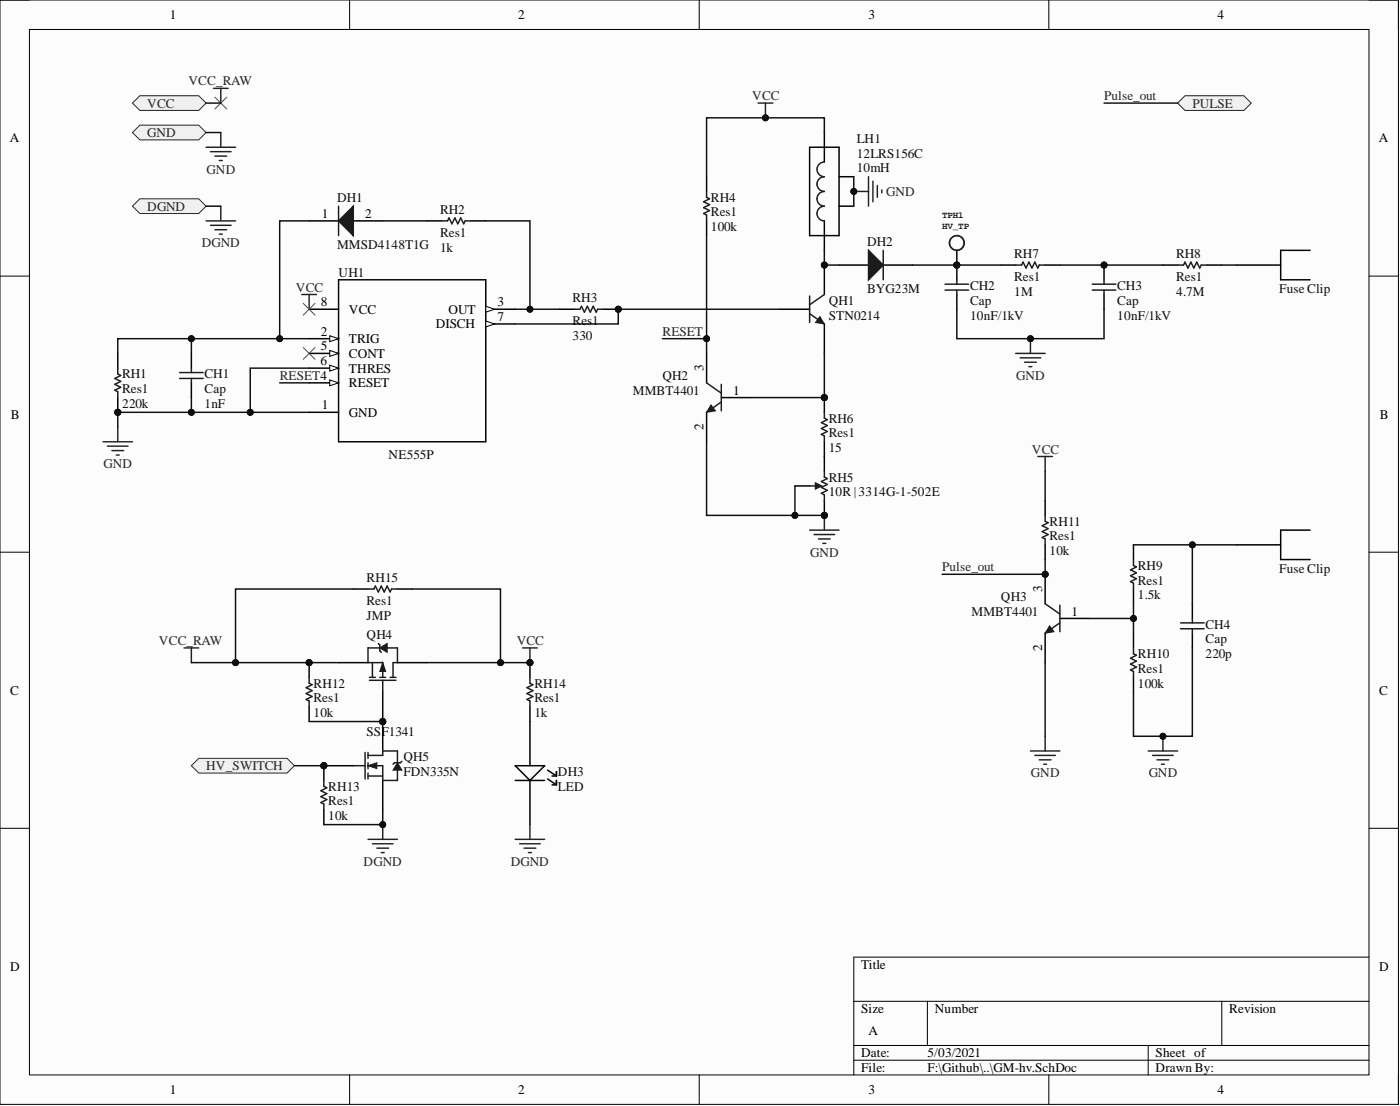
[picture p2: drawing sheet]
<svg xmlns="http://www.w3.org/2000/svg" width="241mm" height="190mm" viewBox="0 0 241 190" stroke-linecap="round" stroke-linejoin="round" font-family="sans-serif">
<defs><g id="words">
<g font-size="2.3">
<text x="29.3" y="3.3">1</text>
<text x="89.3" y="3.3">2</text>
<text x="149.7" y="3.3">3</text>
<text x="209.8" y="3.3">4</text>
<text x="1.7" y="24.5">A</text>
<text x="237.6" y="24.5">A</text>
<text x="55.5" y="37.5">1</text>
<text x="62.9" y="37.5">2</text>
<text x="55.3" y="52.8">8</text>
<text x="85.8" y="52.8">3</text>
<text x="55.3" y="57.8">2</text>
<text x="60.1" y="59.1">TRIG</text>
<text x="60.1" y="54">VCC</text>
<text x="75.1" y="56.6">DISCH</text>
<text x="77.3" y="54">OUT</text>
<text x="85.8" y="55.3">7</text>
<text x="55.2" y="62.9">6</text>
<text x="55.3" y="60.4">5</text>
<text x="60.1" y="64.2">THRES</text>
<text x="60.1" y="61.6">CONT</text>
<text x="121.3" y="63.9" transform="rotate(-90 121.3 63.9)">3</text>
<text x="55.5" y="70.5">1</text>
<text x="60.1" y="71.8">GND</text>
<text x="60.1" y="66.7">RESET</text>
<text x="126.4" y="68">1</text>
<text x="1.9" y="72.1">B</text>
<text x="121.3" y="74.1" transform="rotate(-90 121.3 74.1)">2</text>
<text x="237.8" y="72.1">B</text>
<text x="179.6" y="102" transform="rotate(-90 179.6 102)">3</text>
<text x="184.7" y="106">1</text>
<text x="179.6" y="112.1" transform="rotate(-90 179.6 112.1)">2</text>
<text x="1.8" y="119.6">C</text>
<text x="237.7" y="119.6">C</text>
<text x="1.8" y="167.2">D</text>
<text x="148.4" y="166.9">Title</text>
<text x="237.7" y="167.2">D</text>
<text x="148.4" y="174.5">Size</text>
<text x="149.7" y="178.3">A</text>
<text x="161.1" y="174.5">Number</text>
<text x="211.9" y="174.5">Revision</text>
<text x="148.4" y="182.1">Date:</text>
<text x="148.4" y="184.6">File:</text>
<text x="159.8" y="182.1">5/03/2021</text>
<text x="159.8" y="184.6">F:\Github\..\GM-hv.SchDoc</text>
<text x="199.2" y="182.1">Sheet of</text>
<text x="199.2" y="184.6">Drawn By:</text>
<text x="29.3" y="188.4">1</text>
<text x="89.3" y="188.4">2</text>
<text x="149.7" y="188.4">3</text>
<text x="209.8" y="188.4">4</text>
</g>
<g font-size="2.3" fill="#262626">
<text x="32.5" y="14.7">VCC_RAW</text>
<text x="129.6" y="17.2">VCC</text>
<text x="190.3" y="17.2">Pulse_out</text>
<text x="25.4" y="18.5">VCC</text>
<text x="25.4" y="23.6">GND</text>
<text x="205.5" y="18.5">PULSE</text>
<text x="35.6" y="29.9">GND</text>
<text x="152.7" y="33.7">GND</text>
<text x="25.4" y="36.3">DGND</text>
<text x="34.8" y="42.6">DGND</text>
<text x="51" y="50.2">VCC</text>
<text x="114.2" y="57.8">RESET</text>
<text x="48.2" y="65.4">RESET4</text>
<text x="175.1" y="65.4">GND</text>
<text x="17.8" y="80.7">GND</text>
<text x="177.9" y="78.1">VCC</text>
<text x="139.6" y="95.9">GND</text>
<text x="162.4" y="98.4">Pulse_out</text>
<text x="27.4" y="111.1">VCC_RAW</text>
<text x="89.1" y="111.1">VCC</text>
<text x="35.5" y="132.6">HV_SWITCH</text>
<text x="177.7" y="133.9">GND</text>
<text x="198" y="133.9">GND</text>
<text x="62.7" y="149.1">DGND</text>
<text x="88" y="149.1">DGND</text>
</g>
<g font-size="2.3" fill="#0e0e0e">
<text x="147.7" y="29.7">10mH</text>
<text x="147.7" y="24.6">LH1</text>
<text x="147.7" y="27.1">12LRS156C</text>
<text x="58.1" y="34.7">DH1</text>
<text x="122.5" y="34.7">RH4</text>
<text x="75.9" y="36.8">RH2</text>
<text x="75.9" y="40.8">Res1</text>
<text x="122.5" y="39.8">100k</text>
<text x="122.5" y="37.3">Res1</text>
<text x="58.1" y="42.9">MMSD4148T1G</text>
<text x="58.4" y="47.7">UH1</text>
<text x="75.9" y="43.4">1k</text>
<text x="149.4" y="42.4">DH2</text>
<text x="174.8" y="44.4">RH7</text>
<text x="202.7" y="44.4">RH8</text>
<text x="98.7" y="52">RH3</text>
<text x="142.8" y="52.5">QH1</text>
<text x="149.4" y="50.5">BYG23M</text>
<text x="167.2" y="50">CH2</text>
<text x="167.2" y="52.5">Cap</text>
<text x="174.8" y="51">1M</text>
<text x="174.8" y="48.4">Res1</text>
<text x="192.6" y="50">CH3</text>
<text x="192.6" y="52.5">Cap</text>
<text x="202.7" y="51">4.7M</text>
<text x="202.7" y="48.4">Res1</text>
<text x="220.5" y="50.5">Fuse Clip</text>
<text x="98.7" y="58.6">330</text>
<text x="98.7" y="56.1">Res1</text>
<text x="142.8" y="55">STN0214</text>
<text x="167.2" y="55">10nF/1kV</text>
<text x="192.6" y="55">10nF/1kV</text>
<text x="21.1" y="65.2">RH1</text>
<text x="35.3" y="65.2">CH1</text>
<text x="114.2" y="65.4">QH2</text>
<text x="21.1" y="70.3">220k</text>
<text x="21.1" y="67.7">Res1</text>
<text x="35.3" y="70.3">1nF</text>
<text x="35.3" y="67.7">Cap</text>
<text x="109.1" y="68">MMBT4401</text>
<text x="142.8" y="77.9">15</text>
<text x="142.8" y="72.8">RH6</text>
<text x="142.8" y="75.3">Res1</text>
<text x="67" y="79.1">NE555P</text>
<text x="142.8" y="82.9">RH5</text>
<text x="142.8" y="85.5">10R | 3314G-1-502E</text>
<text x="180.9" y="95.6">10k</text>
<text x="180.9" y="90.5">RH11</text>
<text x="180.9" y="93.1">Res1</text>
<text x="63.2" y="100.2">RH15</text>
<text x="196.1" y="98.2">RH9</text>
<text x="196.1" y="100.7">Res1</text>
<text x="220.5" y="98.7">Fuse Clip</text>
<text x="63.2" y="106.8">JMP</text>
<text x="63.2" y="104.2">Res1</text>
<text x="167.5" y="106">MMBT4401</text>
<text x="172.5" y="103.5">QH3</text>
<text x="196.1" y="103.2">1.5k</text>
<text x="63.2" y="110.1">QH4</text>
<text x="196.1" y="113.4">RH10</text>
<text x="207.8" y="113.4">220p</text>
<text x="207.8" y="108.3">CH4</text>
<text x="207.8" y="110.8">Cap</text>
<text x="54" y="118.4">RH12</text>
<text x="92.1" y="118.4">RH14</text>
<text x="196.1" y="118.4">100k</text>
<text x="196.1" y="115.9">Res1</text>
<text x="54" y="123.5">10k</text>
<text x="54" y="121">Res1</text>
<text x="92.1" y="123.5">1k</text>
<text x="92.1" y="121">Res1</text>
<text x="63.2" y="126.8">SSF1341</text>
<text x="69.5" y="131.1">QH5</text>
<text x="56.6" y="136.2">RH13</text>
<text x="69.5" y="133.7">FDN335N</text>
<text x="96.2" y="133.7">DH3</text>
<text x="96.2" y="136.2">LED</text>
<text x="56.6" y="141.3">10k</text>
<text x="56.6" y="138.7">Res1</text>
</g>
<g font-size="1.6" fill="#0e0e0e">
<text x="162.4" y="37.5">TPH1</text>
<text x="162.4" y="39.5">HV_TP</text>
</g>
</g></defs>
<path d="M0 0h241v190.2h-241z" fill-rule="evenodd" fill="#fcfcfc"/>
<path d="M0 0h241v190.2h-241z" fill="none" stroke="#000" stroke-width=".17"/>
<path d="M5.1 5.1h230.9v180h-230.9z" fill-rule="evenodd" fill="#fcfcfc"/>
<g fill="none" stroke="#000" stroke-width=".17">
<path d="M0 0h5.1M5.1 5.1h230.9v180h-230.9zM60.3 0v5.1M120.5 0v5.1M180.8 0v5.1M236 0h5v5.1M0 47.6h5.1M236 47.6h5M0 95.1h5.1M236 95.1h5M0 142.7h5.1M236 142.7h5"/>
<path d="M147.2 172.5h88.8M159.8 172.5v7.6M210.6 172.5v7.6M236 164.9h-88.8v20.2M60.3 185.1v5.1M120.5 185.1v5.1M147.2 180.1h88.8M147.2 182.6h88.8M180.8 185.1v5.1M197.9 180.1v5M241 185.1v5.1"/>
</g>
<path d="M58.4 48.2h25.3v27.9h-25.3zM83.7 55.8h5.1" fill="none" stroke="#000" stroke-width=".25"/>
<path d="M83.7 55.3l1.5 .5-1.5 .5z" fill="#fbfbfb"/>
<path d="M83.7 55.3l1.5 .5-1.5 .5z" fill="none" stroke="#000" stroke-width=".17"/>
<path d="M83.7 53.3h5.1" fill="none" stroke="#000" stroke-width=".25"/>
<path d="M83.7 52.8l1.5 .5-1.5 .5z" fill="#fbfbfb"/>
<path d="M83.7 52.8l1.5 .5-1.5 .5z" fill="none" stroke="#000" stroke-width=".17"/>
<path d="M53.3 71h5.1M53.3 65.9h5.1" fill="none" stroke="#000" stroke-width=".25"/>
<path d="M56.8 65.4l1.6 .5-1.6 .6z" fill="#fbfbfb"/>
<path d="M56.8 65.4l1.6 .5-1.6 .6z" fill="none" stroke="#000" stroke-width=".17"/>
<path d="M53.3 63.4h5.1" fill="none" stroke="#000" stroke-width=".25"/>
<path d="M56.8 62.9l1.6 .5-1.6 .5z" fill="#fbfbfb"/>
<path d="M56.8 62.9l1.6 .5-1.6 .5z" fill="none" stroke="#000" stroke-width=".17"/>
<path d="M53.3 60.9h5.1" fill="none" stroke="#000" stroke-width=".25"/>
<path d="M56.8 60.4l1.6 .5-1.6 .5z" fill="#fbfbfb"/>
<path d="M56.8 60.4l1.6 .5-1.6 .5z" fill="none" stroke="#000" stroke-width=".17"/>
<path d="M53.3 58.3h5.1" fill="none" stroke="#000" stroke-width=".25"/>
<path d="M56.8 57.8l1.6 .5-1.6 .5z" fill="#fbfbfb"/>
<path d="M56.8 57.8l1.6 .5-1.6 .5z" fill="none" stroke="#000" stroke-width=".17"/>
<path d="M53.3 53.3h5.1" fill="none" stroke="#000" stroke-width=".25"/>
<circle cx="164.9" cy="45.7" r=".51" fill="#0e0e0e"/>
<circle cx="164.9" cy="45.7" r=".51" fill="none" stroke="#0e0e0e" stroke-width=".17"/>
<path d="M164.9 45.7v2.5M164.9 50.7v2.6" fill="none" stroke="#000" stroke-width=".25"/>
<circle cx="164.9" cy="45.7" r=".51" fill="#0e0e0e"/>
<circle cx="164.9" cy="45.7" r=".51" fill="none" stroke="#0e0e0e" stroke-width=".17"/>
<path d="M162.9 49h4M162.9 50h4M164.9 48.2v.8M164.9 50v.7" fill="none" stroke="#1c1c1c" stroke-width=".25"/>
<circle cx="106.6" cy="53.3" r=".51" fill="#0e0e0e"/>
<circle cx="106.6" cy="53.3" r=".51" fill="none" stroke="#0e0e0e" stroke-width=".17"/>
<path d="M104 53.3h2.6" fill="none" stroke="#000" stroke-width=".25"/>
<circle cx="106.6" cy="53.3" r=".51" fill="#0e0e0e"/>
<circle cx="106.6" cy="53.3" r=".51" fill="none" stroke="#0e0e0e" stroke-width=".17"/>
<path d="M73.6 38h2.5M81.2 38h2.5M96.4 53.3h2.5M33 60.9v2.5M33 65.9v2.6" fill="none" stroke="#000" stroke-width=".25"/>
<path d="M76.1 38h1l.3-.5 .5 1.1 .5-1.1 .5 1.1 .5-1.1 .5 1.1 .3-.6h1M98.9 53.3h1.1l.2-.5 .5 1 .5-1 .5 1 .5-1 .6 1 .2-.5h1M31 64.2h4M31 65.2h4M33 63.4v.8M33 65.2v.7" fill="none" stroke="#1c1c1c" stroke-width=".25"/>
<circle cx="20.3" cy="71" r=".51" fill="#0e0e0e"/>
<circle cx="20.3" cy="71" r=".51" fill="none" stroke="#0e0e0e" stroke-width=".17"/>
<path d="M20.3 60.9v2.5M20.3 68.5v2.5" fill="none" stroke="#000" stroke-width=".25"/>
<circle cx="20.3" cy="71" r=".51" fill="#0e0e0e"/>
<circle cx="20.3" cy="71" r=".51" fill="none" stroke="#0e0e0e" stroke-width=".17"/>
<path d="M20.3 63.4v1l.5 .3-1 .5 1 .5-1 .5 1 .5-1 .5 .5 .3v1" fill="none" stroke="#1c1c1c" stroke-width=".25"/>
<path d="M130.7 17.8h2.5M131.9 17.8v2.5M52 50.7h2.5M53.3 50.7v2.6M17.8 76.1h5M18.5 76.9h3.6M19.3 77.6h2M20 78.4h.6M20.3 73.6v2.5" fill="none" stroke="#262626" stroke-width=".25"/>
<path d="M52.3 59.9l2 2M54.3 59.9l-2 2" fill="none" stroke="#4c4c4c" stroke-width=".17"/>
<circle cx="131.9" cy="20.3" r=".51" fill="#0e0e0e"/>
<circle cx="131.9" cy="20.3" r=".51" fill="none" stroke="#0e0e0e" stroke-width=".17"/>
<path d="M144.6 45.7h5.1M152.2 45.7h5.1" fill="none" stroke="#000" stroke-width=".25"/>
<path d="M149.7 43.1l2.5 2.6-2.5 2.5z" fill="#1c1c1c"/>
<path d="M149.7 43.1l2.5 2.6-2.5 2.5zM152.2 43.1v5.1M175.1 45.7h1l.2-.6 .5 1.1 .5-1.1 .6 1.1 .5-1.1 .5 1.1 .2-.5h1" fill="none" stroke="#1c1c1c" stroke-width=".25"/>
<path d="M172.5 45.7h2.6M180.1 45.7h2.6" fill="none" stroke="#000" stroke-width=".25"/>
<circle cx="190.3" cy="45.7" r=".51" fill="#0e0e0e"/>
<circle cx="190.3" cy="45.7" r=".51" fill="none" stroke="#0e0e0e" stroke-width=".17"/>
<path d="M190.3 45.7v2.5M190.3 50.7v2.6" fill="none" stroke="#000" stroke-width=".25"/>
<circle cx="190.3" cy="45.7" r=".51" fill="#0e0e0e"/>
<circle cx="190.3" cy="45.7" r=".51" fill="none" stroke="#0e0e0e" stroke-width=".17"/>
<path d="M188.3 49h4M188.3 50h4M190.3 48.2v.8M190.3 50v.7M203 45.7h1l.2-.6 .5 1.1 .6-1.1 .5 1.1 .5-1.1 .5 1.1 .2-.5h1" fill="none" stroke="#1c1c1c" stroke-width=".25"/>
<path d="M200.4 45.7h2.6M208 45.7h2.6" fill="none" stroke="#000" stroke-width=".25"/>
<circle cx="142.1" cy="68.5" r=".51" fill="#0e0e0e"/>
<circle cx="142.1" cy="68.5" r=".51" fill="none" stroke="#0e0e0e" stroke-width=".17"/>
<path d="M142.1 68.5v2.5" fill="none" stroke="#000" stroke-width=".25"/>
<circle cx="142.1" cy="68.5" r=".51" fill="#0e0e0e"/>
<circle cx="142.1" cy="68.5" r=".51" fill="none" stroke="#0e0e0e" stroke-width=".17"/>
<path d="M142.1 76.1v2.5" fill="none" stroke="#000" stroke-width=".25"/>
<path d="M142.1 71v1l.5 .3-1 .5 1 .5-1 .5 1 .5-1 .5 .5 .3v1" fill="none" stroke="#1c1c1c" stroke-width=".25"/>
<path d="M139.5 91.3h5.1M140.3 92.1h3.6M141.1 92.8h2M141.8 93.6h.5M142.1 88.8v2.5" fill="none" stroke="#262626" stroke-width=".25"/>
<circle cx="142.1" cy="88.8" r=".51" fill="#0e0e0e"/>
<circle cx="142.1" cy="88.8" r=".51" fill="none" stroke="#0e0e0e" stroke-width=".17"/>
<path d="M177.6 58.3v2.6M175.1 60.9h5M175.8 61.6h3.6M176.6 62.4h2M177.3 63.2h.6" fill="none" stroke="#262626" stroke-width=".25"/>
<circle cx="177.6" cy="58.3" r=".51" fill="#0e0e0e"/>
<circle cx="177.6" cy="58.3" r=".51" fill="none" stroke="#0e0e0e" stroke-width=".17"/>
<path d="M121.8 30.4v2.6M121.8 38v2.6M139.5 25.4h5.1v15.2h-5.1zM142.1 22.8v5.1M142.1 38v5.1M144.6 35.5h2.6M144.6 30.4h2.6" fill="none" stroke="#000" stroke-width=".25"/>
<path d="M121.8 33v1l.5 .2-1 .5 1 .6-1 .5 1 .5-1 .5 .5 .2v1M142.1 27.9a1.27 1.27 0 0 0-1.3 1.3 1.27 1.27 0 0 0 1.3 1.2 1.27 1.27 0 0 0-1.3 1.3 1.27 1.27 0 0 0 1.3 1.3 1.27 1.27 0 0 0-1.3 1.2 1.27 1.27 0 0 0 1.3 1.3 1.27 1.27 0 0 0-1.3 1.3 1.27 1.27 0 0 0 1.3 1.2" fill="none" stroke="#1c1c1c" stroke-width=".25"/>
<path d="M147.2 33h2.5M149.7 30.4v5.1M150.5 31.2v3.5M151.2 32v2M152 32.7v.5" fill="none" stroke="#262626" stroke-width=".25"/>
<circle cx="147.2" cy="33" r=".51" fill="#0e0e0e"/>
<circle cx="147.2" cy="33" r=".51" fill="none" stroke="#0e0e0e" stroke-width=".17"/>
<circle cx="142.1" cy="45.7" r=".51" fill="#0e0e0e"/>
<circle cx="142.1" cy="45.7" r=".51" fill="none" stroke="#0e0e0e" stroke-width=".17"/>
<path d="M142.1 45.7v5" fill="none" stroke="#000" stroke-width=".25"/>
<circle cx="142.1" cy="45.7" r=".51" fill="#0e0e0e"/>
<circle cx="142.1" cy="45.7" r=".51" fill="none" stroke="#0e0e0e" stroke-width=".17"/>
<path d="M134.5 53.3h5M142.1 55.8v5.1" fill="none" stroke="#000" stroke-width=".25"/>
<path d="M139.5 54l2.6 1.8M139.5 51v4.5M142.1 50.7l-2.6 1.8" fill="none" stroke="#1c1c1c" stroke-width=".25"/>
<path d="M141.3 54.5l.8 1.3-1.5-.3z" fill="#1c1c1c"/>
<path d="M141.3 54.5l.8 1.3-1.5-.3z" fill="none" stroke="#1c1c1c" stroke-width=".17"/>
<path d="M121.8 60.9v5M121.8 71v5.1M124.3 68.5h5.1" fill="none" stroke="#000" stroke-width=".25"/>
<path d="M121.8 65.9l2.5 1.8M124.3 69.2l-2.5 1.8M124.3 66.2v4.6" fill="none" stroke="#1c1c1c" stroke-width=".25"/>
<path d="M122.5 69.7l.8 1.1-1.5 .2z" fill="#1c1c1c"/>
<path d="M122.5 69.7l.8 1.1-1.5 .2z" fill="none" stroke="#1c1c1c" stroke-width=".17"/>
<path d="M53.3 38h5.1M60.9 38h5.1" fill="none" stroke="#000" stroke-width=".25"/>
<path d="M58.4 38l2.5-2.5v5.1z" fill="#1c1c1c"/>
<path d="M58.4 38l2.5-2.5v5.1zM58.4 35.5v5.1" fill="none" stroke="#1c1c1c" stroke-width=".25"/>
<path d="M22.8 17.8l1.3-1.3h10.2l1.2 1.3-1.2 1.2h-10.2z" fill-rule="evenodd" fill="#f0f0f0"/>
<path d="M22.8 17.8l1.3-1.3h10.2l1.2 1.3-1.2 1.2h-10.2z" fill="none" stroke="#262626" stroke-width=".17"/>
<path d="M22.8 22.8l1.3-1.2h10.2l1.2 1.2-1.2 1.3h-10.2z" fill-rule="evenodd" fill="#f0f0f0"/>
<path d="M22.8 22.8l1.3-1.2h10.2l1.2 1.2-1.2 1.3h-10.2z" fill="none" stroke="#262626" stroke-width=".17"/>
<path d="M203 17.8l1.2-1.3h10.2l1.3 1.3-1.3 1.2h-10.2z" fill-rule="evenodd" fill="#f0f0f0"/>
<path d="M203 17.8l1.2-1.3h10.2l1.3 1.3-1.3 1.2h-10.2z" fill="none" stroke="#262626" stroke-width=".17"/>
<path d="M36.8 15.2h2.5M38.1 15.2v2.6M35.5 25.4h5.1M36.3 26.1h3.5M37 26.9h2.1M37.8 27.6h.5M38.1 22.8v2.6" fill="none" stroke="#262626" stroke-width=".25"/>
<path d="M37 16.7l2.1 2.1M39.1 16.7l-2.1 2.1M52.3 52.2l2 2.1M54.3 52.2l-2 2.1" fill="none" stroke="#4c4c4c" stroke-width=".17"/>
<path d="M213.1 45.7h7.6M225.8 43.1h-5.1v5.1h5.1M213.1 93.8h7.6M225.8 91.3h-5.1v5.1h5.1" fill="none" stroke="#000" stroke-width=".25"/>
<circle cx="180.1" cy="98.9" r=".51" fill="#0e0e0e"/>
<circle cx="180.1" cy="98.9" r=".51" fill="none" stroke="#0e0e0e" stroke-width=".17"/>
<path d="M180.1 98.9v5.1" fill="none" stroke="#000" stroke-width=".25"/>
<circle cx="180.1" cy="98.9" r=".51" fill="#0e0e0e"/>
<circle cx="180.1" cy="98.9" r=".51" fill="none" stroke="#0e0e0e" stroke-width=".17"/>
<path d="M180.1 109.1v5M182.7 106.5h5.1" fill="none" stroke="#000" stroke-width=".25"/>
<path d="M180.1 104l2.6 1.8M182.7 107.3l-2.6 1.8M182.7 104.2v4.6" fill="none" stroke="#1c1c1c" stroke-width=".25"/>
<path d="M180.9 107.8l.8 1-1.6 .3z" fill="#1c1c1c"/>
<path d="M180.9 107.8l.8 1-1.6 .3z" fill="none" stroke="#1c1c1c" stroke-width=".17"/>
<path d="M195.4 93.8v2.6M195.4 101.5v2.5M195.4 109.1v2.5M195.4 116.7v2.5M205.5 104v2.5M205.5 109.1v2.5" fill="none" stroke="#000" stroke-width=".25"/>
<path d="M195.4 96.4v1l.5 .2-1 .6 1 .5-1 .5 1 .5-1 .5 .5 .2v1.1M195.4 111.6v1l.5 .3-1 .5 1 .5-1 .5 1 .5-1 .5 .5 .3v1M203.5 107.3h4M203.5 108.3h4M205.5 106.5v.8M205.5 108.3v.8" fill="none" stroke="#1c1c1c" stroke-width=".25"/>
<path d="M197.9 129.4h5.1M198.7 130.1h3.5M199.4 130.9h2.1M200.2 131.6h.5M200.4 126.8v2.6" fill="none" stroke="#262626" stroke-width=".25"/>
<circle cx="200.4" cy="126.8" r=".51" fill="#0e0e0e"/>
<circle cx="200.4" cy="126.8" r=".51" fill="none" stroke="#0e0e0e" stroke-width=".17"/>
<path d="M180.1 86.2v2.6M180.1 93.8v2.6" fill="none" stroke="#000" stroke-width=".25"/>
<path d="M180.1 88.8v1l.5 .2-1 .5 1 .6-1 .5 1 .5-1 .5 .5 .2v1" fill="none" stroke="#1c1c1c" stroke-width=".25"/>
<path d="M178.9 78.6h2.5M180.1 78.6v2.6M177.6 129.4h5.1M178.4 130.1h3.5M179.1 130.9h2.1M179.9 131.6h.5M180.1 126.8v2.6" fill="none" stroke="#262626" stroke-width=".25"/>
<circle cx="53.3" cy="114.1" r=".51" fill="#0e0e0e"/>
<circle cx="53.3" cy="114.1" r=".51" fill="none" stroke="#0e0e0e" stroke-width=".17"/>
<path d="M53.3 114.1v2.6" fill="none" stroke="#000" stroke-width=".25"/>
<circle cx="53.3" cy="114.1" r=".51" fill="#0e0e0e"/>
<circle cx="53.3" cy="114.1" r=".51" fill="none" stroke="#0e0e0e" stroke-width=".17"/>
<path d="M53.3 121.7v2.6" fill="none" stroke="#000" stroke-width=".25"/>
<path d="M53.3 116.7v1l.5 .2-1 .5 1 .6-1 .5 1 .5-1 .5 .5 .2v1" fill="none" stroke="#1c1c1c" stroke-width=".25"/>
<circle cx="66" cy="124.3" r=".51" fill="#0e0e0e"/>
<circle cx="66" cy="124.3" r=".51" fill="none" stroke="#0e0e0e" stroke-width=".17"/>
<path d="M63.4 111.6h2.1M66.7 111.6h1.8v2.5" fill="none" stroke="#1c1c1c" stroke-width=".25"/>
<path d="M66 119.2v5.1M68.5 114.1h5.1" fill="none" stroke="#000" stroke-width=".25"/>
<circle cx="66" cy="124.3" r=".51" fill="#0e0e0e"/>
<circle cx="66" cy="124.3" r=".51" fill="none" stroke="#0e0e0e" stroke-width=".17"/>
<path d="M58.4 114.1h5" fill="none" stroke="#000" stroke-width=".25"/>
<path d="M63.4 114.1h2.6v2.6M63.7 117.2h4.5M63.7 116.7h1M64.2 114.1v2.6M65.5 116.7h1M66 117.2v2M67.2 116.7h1M67.7 114.1v2.6" fill="none" stroke="#1c1c1c" stroke-width=".25"/>
<path d="M66 114.1l.5 1.6h-1z" fill="#1c1c1c"/>
<path d="M66 114.1l.5 1.6h-1z" fill="none" stroke="#1c1c1c" stroke-width=".17"/>
<path d="M63.4 111.6v2.5M67.7 114.1h.8" fill="none" stroke="#1c1c1c" stroke-width=".25"/>
<path d="M65.5 111.6l1.2-.8v1.6z" fill="#1c1c1c"/>
<path d="M65.5 111.6l1.2-.8v1.6z" fill="none" stroke="#1c1c1c" stroke-width=".17"/>
<path d="M65.2 110.8l.3 .3v1l.2 .3" fill="none" stroke="#1c1c1c" stroke-width=".25"/>
<path d="M90.1 111.6h2.5M91.3 111.6v2.5" fill="none" stroke="#262626" stroke-width=".25"/>
<circle cx="91.3" cy="114.1" r=".51" fill="#0e0e0e"/>
<circle cx="91.3" cy="114.1" r=".51" fill="none" stroke="#0e0e0e" stroke-width=".17"/>
<circle cx="66" cy="124.3" r=".51" fill="#0e0e0e"/>
<circle cx="66" cy="124.3" r=".51" fill="none" stroke="#0e0e0e" stroke-width=".17"/>
<circle cx="55.8" cy="131.9" r=".51" fill="#0e0e0e"/>
<circle cx="55.8" cy="131.9" r=".51" fill="none" stroke="#0e0e0e" stroke-width=".17"/>
<path d="M66 124.3v5.1" fill="none" stroke="#000" stroke-width=".25"/>
<circle cx="66" cy="124.3" r=".51" fill="#0e0e0e"/>
<circle cx="66" cy="124.3" r=".51" fill="none" stroke="#0e0e0e" stroke-width=".17"/>
<path d="M55.8 131.9h5.1" fill="none" stroke="#000" stroke-width=".25"/>
<circle cx="55.8" cy="131.9" r=".51" fill="#0e0e0e"/>
<circle cx="55.8" cy="131.9" r=".51" fill="none" stroke="#0e0e0e" stroke-width=".17"/>
<path d="M66 134.4v5.1" fill="none" stroke="#000" stroke-width=".25"/>
<path d="M60.9 131.9h2M62.9 129.6v4.6M63.4 130.1h2.6M63.4 131.9h2.6v2.5M63.4 133.7h2.6M63.4 129.6v1M63.4 131.4v1M63.4 133.2v1" fill="none" stroke="#1c1c1c" stroke-width=".25"/>
<path d="M63.4 131.9l1.6-.5v1z" fill="#1c1c1c"/>
<path d="M63.4 131.9l1.6-.5v1z" fill="none" stroke="#1c1c1c" stroke-width=".17"/>
<path d="M66 130.1v-.7h2.5v2M68.5 132.6v1.8h-2.5" fill="none" stroke="#1c1c1c" stroke-width=".25"/>
<path d="M68.5 131.4l.8 1.2h-1.6z" fill="#1c1c1c"/>
<path d="M68.5 131.4l.8 1.2h-1.6z" fill="none" stroke="#1c1c1c" stroke-width=".17"/>
<path d="M69.3 131.1l-.3 .3h-1l-.3 .2" fill="none" stroke="#1c1c1c" stroke-width=".25"/>
<circle cx="55.8" cy="131.9" r=".51" fill="#0e0e0e"/>
<circle cx="55.8" cy="131.9" r=".51" fill="none" stroke="#0e0e0e" stroke-width=".17"/>
<path d="M55.8 131.9v2.5" fill="none" stroke="#000" stroke-width=".25"/>
<circle cx="55.8" cy="131.9" r=".51" fill="#0e0e0e"/>
<circle cx="55.8" cy="131.9" r=".51" fill="none" stroke="#0e0e0e" stroke-width=".17"/>
<path d="M55.8 139.5v2.5" fill="none" stroke="#000" stroke-width=".25"/>
<path d="M55.8 134.4v1l.5 .3-1 .5 1 .5-1 .5 1 .5-1 .5 .5 .3v1" fill="none" stroke="#1c1c1c" stroke-width=".25"/>
<path d="M31.7 111.6h2.6M33 111.6v2.5" fill="none" stroke="#262626" stroke-width=".25"/>
<path d="M33 131.9l1.3-1.3h15.2l1.2 1.3-1.2 1.3h-15.2z" fill-rule="evenodd" fill="#f0f0f0"/>
<path d="M33 131.9l1.3-1.3h15.2l1.2 1.3-1.2 1.3h-15.2z" fill="none" stroke="#262626" stroke-width=".17"/>
<path d="M88.8 131.9h5.1l-2.6 2.5zM88.8 134.4h5.1M91.3 124.3v7.6M91.3 134.4v7.6M94.4 132.6l1.5 1.1M94.4 134.2l1.5 1M95.1 133.7h.8M95.1 135.2h.8M95.9 132.9v.8M95.9 134.4v.8" fill="none" stroke="#000" stroke-width=".25"/>
<circle cx="91.3" cy="114.1" r=".51" fill="#0e0e0e"/>
<circle cx="91.3" cy="114.1" r=".51" fill="none" stroke="#0e0e0e" stroke-width=".17"/>
<path d="M91.3 114.1v2.6" fill="none" stroke="#000" stroke-width=".25"/>
<circle cx="91.3" cy="114.1" r=".51" fill="#0e0e0e"/>
<circle cx="91.3" cy="114.1" r=".51" fill="none" stroke="#0e0e0e" stroke-width=".17"/>
<path d="M60.9 101.5h2.5M68.5 101.5h2.5M91.3 121.7v2.6" fill="none" stroke="#000" stroke-width=".25"/>
<path d="M63.4 101.5h1l.3-.6 .5 1.1 .5-1.1 .5 1.1 .5-1.1 .5 1.1 .3-.5h1M91.3 116.7v1l.5 .2-1 .5 1 .6-1 .5 1 .5-1 .5 .5 .2v1" fill="none" stroke="#1c1c1c" stroke-width=".25"/>
<circle cx="164.9" cy="45.7" r=".51" fill="#0e0e0e"/>
<circle cx="164.9" cy="45.7" r=".51" fill="none" stroke="#0e0e0e" stroke-width=".17"/>
<circle cx="164.9" cy="41.9" r="1.27" fill="none" stroke="#262626" stroke-width=".25"/>
<path d="M164.9 43.1v2.6" fill="none" stroke="#000" stroke-width=".25"/>
<circle cx="164.9" cy="45.7" r=".51" fill="#0e0e0e"/>
<circle cx="164.9" cy="45.7" r=".51" fill="none" stroke="#0e0e0e" stroke-width=".17"/>
<path d="M22.8 35.5l1.3-1.3h10.2l1.2 1.3-1.2 1.3h-10.2z" fill-rule="evenodd" fill="#f0f0f0"/>
<path d="M22.8 35.5l1.3-1.3h10.2l1.2 1.3-1.2 1.3h-10.2z" fill="none" stroke="#262626" stroke-width=".17"/>
<path d="M35.5 38h5.1M36.3 38.8h3.5M37 39.6h2.1M38.1 35.5v2.5M37.8 40.3h.5M63.4 144.6h5.1M64.2 145.3h3.5M65 146.1h2M65.7 146.9h.5M66 142v2.6" fill="none" stroke="#262626" stroke-width=".25"/>
<circle cx="66" cy="142" r=".51" fill="#0e0e0e"/>
<circle cx="66" cy="142" r=".51" fill="none" stroke="#0e0e0e" stroke-width=".17"/>
<path d="M88.8 144.6h5.1M89.6 145.3h3.5M90.3 146.1h2.1M91.1 146.9h.5M91.3 142v2.6" fill="none" stroke="#262626" stroke-width=".25"/>
<circle cx="142.1" cy="88.8" r=".51" fill="#0e0e0e"/>
<circle cx="142.1" cy="88.8" r=".51" fill="none" stroke="#0e0e0e" stroke-width=".17"/>
<path d="M142.1 78.6v2.6M142.1 86.2v2.6" fill="none" stroke="#000" stroke-width=".25"/>
<circle cx="142.1" cy="88.8" r=".51" fill="#0e0e0e"/>
<circle cx="142.1" cy="88.8" r=".51" fill="none" stroke="#0e0e0e" stroke-width=".17"/>
<path d="M137 83.7h2.5" fill="none" stroke="#000" stroke-width=".25"/>
<path d="M139.5 83.7h1.1M142.1 81.2v1l.5 .2-1 .5 1 .5-1 .6 1 .5-1 .5 .5 .2v1" fill="none" stroke="#1c1c1c" stroke-width=".25"/>
<path d="M140.6 83.2l1 .5-1 .5z" fill="#1c1c1c"/>
<path d="M140.6 83.2l1 .5-1 .5z" fill="none" stroke="#1c1c1c" stroke-width=".25"/>
<path d="M195.4 104v5.1" fill="none" stroke="#0e0e0e" stroke-width=".25"/>
<circle cx="195.4" cy="106.5" r=".51" fill="#0e0e0e"/>
<circle cx="195.4" cy="106.5" r=".51" fill="none" stroke="#0e0e0e" stroke-width=".17"/>
<path d="M20.3 71h12.7" fill="none" stroke="#0e0e0e" stroke-width=".25"/>
<circle cx="20.3" cy="71" r=".51" fill="#0e0e0e"/>
<circle cx="20.3" cy="71" r=".51" fill="none" stroke="#0e0e0e" stroke-width=".17"/>
<circle cx="33" cy="71" r=".51" fill="#0e0e0e"/>
<circle cx="33" cy="71" r=".51" fill="none" stroke="#0e0e0e" stroke-width=".17"/>
<path d="M48.2 58.3h-27.9v2.6" fill="none" stroke="#0e0e0e" stroke-width=".25"/>
<circle cx="33" cy="58.3" r=".51" fill="#0e0e0e"/>
<circle cx="33" cy="58.3" r=".51" fill="none" stroke="#0e0e0e" stroke-width=".17"/>
<circle cx="48.2" cy="58.3" r=".51" fill="#0e0e0e"/>
<circle cx="48.2" cy="58.3" r=".51" fill="none" stroke="#0e0e0e" stroke-width=".17"/>
<path d="M33 114.1h25.4" fill="none" stroke="#0e0e0e" stroke-width=".25"/>
<circle cx="53.3" cy="114.1" r=".51" fill="#0e0e0e"/>
<circle cx="53.3" cy="114.1" r=".51" fill="none" stroke="#0e0e0e" stroke-width=".17"/>
<circle cx="40.6" cy="114.1" r=".51" fill="#0e0e0e"/>
<circle cx="40.6" cy="114.1" r=".51" fill="none" stroke="#0e0e0e" stroke-width=".17"/>
<path d="M33 68.5v2.5h20.3" fill="none" stroke="#0e0e0e" stroke-width=".25"/>
<circle cx="33" cy="71" r=".51" fill="#0e0e0e"/>
<circle cx="33" cy="71" r=".51" fill="none" stroke="#0e0e0e" stroke-width=".17"/>
<circle cx="43.1" cy="71" r=".51" fill="#0e0e0e"/>
<circle cx="43.1" cy="71" r=".51" fill="none" stroke="#0e0e0e" stroke-width=".17"/>
<path d="M35.5 17.8h2.6M35.5 22.8h2.6M53.3 63.4h-10.2v7.6" fill="none" stroke="#0e0e0e" stroke-width=".25"/>
<circle cx="43.1" cy="71" r=".51" fill="#0e0e0e"/>
<circle cx="43.1" cy="71" r=".51" fill="none" stroke="#0e0e0e" stroke-width=".17"/>
<path d="M53.3 38h-5.1v20.3h5.1M48.2 65.9h5.1" fill="none" stroke="#0e0e0e" stroke-width=".25"/>
<circle cx="48.2" cy="58.3" r=".51" fill="#0e0e0e"/>
<circle cx="48.2" cy="58.3" r=".51" fill="none" stroke="#0e0e0e" stroke-width=".17"/>
<path d="M50.7 131.9h5.1" fill="none" stroke="#0e0e0e" stroke-width=".25"/>
<circle cx="55.8" cy="131.9" r=".51" fill="#0e0e0e"/>
<circle cx="55.8" cy="131.9" r=".51" fill="none" stroke="#0e0e0e" stroke-width=".17"/>
<path d="M53.3 124.3h12.7" fill="none" stroke="#0e0e0e" stroke-width=".25"/>
<circle cx="66" cy="124.3" r=".51" fill="#0e0e0e"/>
<circle cx="66" cy="124.3" r=".51" fill="none" stroke="#0e0e0e" stroke-width=".17"/>
<path d="M66 139.5v2.5h-10.2" fill="none" stroke="#0e0e0e" stroke-width=".25"/>
<circle cx="66" cy="142" r=".51" fill="#0e0e0e"/>
<circle cx="66" cy="142" r=".51" fill="none" stroke="#0e0e0e" stroke-width=".17"/>
<path d="M66 38h7.6M73.6 114.1h17.7" fill="none" stroke="#0e0e0e" stroke-width=".25"/>
<circle cx="91.3" cy="114.1" r=".51" fill="#0e0e0e"/>
<circle cx="91.3" cy="114.1" r=".51" fill="none" stroke="#0e0e0e" stroke-width=".17"/>
<circle cx="86.3" cy="114.1" r=".51" fill="#0e0e0e"/>
<circle cx="86.3" cy="114.1" r=".51" fill="none" stroke="#0e0e0e" stroke-width=".17"/>
<path d="M83.7 38h7.6v15.3" fill="none" stroke="#0e0e0e" stroke-width=".25"/>
<circle cx="91.3" cy="53.3" r=".51" fill="#0e0e0e"/>
<circle cx="91.3" cy="53.3" r=".51" fill="none" stroke="#0e0e0e" stroke-width=".17"/>
<path d="M134.5 53.3h-27.9v2.5h-17.8" fill="none" stroke="#0e0e0e" stroke-width=".25"/>
<circle cx="106.6" cy="53.3" r=".51" fill="#0e0e0e"/>
<circle cx="106.6" cy="53.3" r=".51" fill="none" stroke="#0e0e0e" stroke-width=".17"/>
<path d="M88.8 53.3h7.6" fill="none" stroke="#0e0e0e" stroke-width=".25"/>
<circle cx="91.3" cy="53.3" r=".51" fill="#0e0e0e"/>
<circle cx="91.3" cy="53.3" r=".51" fill="none" stroke="#0e0e0e" stroke-width=".17"/>
<path d="M114.2 58.3h7.6v2.6" fill="none" stroke="#0e0e0e" stroke-width=".25"/>
<circle cx="121.8" cy="58.3" r=".51" fill="#0e0e0e"/>
<circle cx="121.8" cy="58.3" r=".51" fill="none" stroke="#0e0e0e" stroke-width=".17"/>
<path d="M142.1 22.8v-2.5h-20.3v10.1" fill="none" stroke="#0e0e0e" stroke-width=".25"/>
<circle cx="131.9" cy="20.3" r=".51" fill="#0e0e0e"/>
<circle cx="131.9" cy="20.3" r=".51" fill="none" stroke="#0e0e0e" stroke-width=".17"/>
<path d="M129.4 68.5h12.7" fill="none" stroke="#0e0e0e" stroke-width=".25"/>
<circle cx="142.1" cy="68.5" r=".51" fill="#0e0e0e"/>
<circle cx="142.1" cy="68.5" r=".51" fill="none" stroke="#0e0e0e" stroke-width=".17"/>
<path d="M142.1 43.1v2.6h2.5" fill="none" stroke="#0e0e0e" stroke-width=".25"/>
<circle cx="142.1" cy="45.7" r=".51" fill="#0e0e0e"/>
<circle cx="142.1" cy="45.7" r=".51" fill="none" stroke="#0e0e0e" stroke-width=".17"/>
<path d="M157.3 45.7h15.2" fill="none" stroke="#0e0e0e" stroke-width=".25"/>
<circle cx="164.9" cy="45.7" r=".51" fill="#0e0e0e"/>
<circle cx="164.9" cy="45.7" r=".51" fill="none" stroke="#0e0e0e" stroke-width=".17"/>
<path d="M180.1 96.4v2.5h-17.7" fill="none" stroke="#0e0e0e" stroke-width=".25"/>
<circle cx="180.1" cy="98.9" r=".51" fill="#0e0e0e"/>
<circle cx="180.1" cy="98.9" r=".51" fill="none" stroke="#0e0e0e" stroke-width=".17"/>
<path d="M164.9 53.3v5h25.4v-5" fill="none" stroke="#0e0e0e" stroke-width=".25"/>
<circle cx="177.6" cy="58.3" r=".51" fill="#0e0e0e"/>
<circle cx="177.6" cy="58.3" r=".51" fill="none" stroke="#0e0e0e" stroke-width=".17"/>
<path d="M182.7 45.7h17.7" fill="none" stroke="#0e0e0e" stroke-width=".25"/>
<circle cx="190.3" cy="45.7" r=".51" fill="#0e0e0e"/>
<circle cx="190.3" cy="45.7" r=".51" fill="none" stroke="#0e0e0e" stroke-width=".17"/>
<path d="M187.8 106.5h7.6" fill="none" stroke="#0e0e0e" stroke-width=".25"/>
<circle cx="195.4" cy="106.5" r=".51" fill="#0e0e0e"/>
<circle cx="195.4" cy="106.5" r=".51" fill="none" stroke="#0e0e0e" stroke-width=".17"/>
<path d="M190.3 17.8h12.7M205.5 111.6v15.2h-10.1v-7.6" fill="none" stroke="#0e0e0e" stroke-width=".25"/>
<circle cx="200.4" cy="126.8" r=".51" fill="#0e0e0e"/>
<circle cx="200.4" cy="126.8" r=".51" fill="none" stroke="#0e0e0e" stroke-width=".17"/>
<path d="M195.4 93.8h17.7" fill="none" stroke="#0e0e0e" stroke-width=".25"/>
<circle cx="205.5" cy="93.8" r=".51" fill="#0e0e0e"/>
<circle cx="205.5" cy="93.8" r=".51" fill="none" stroke="#0e0e0e" stroke-width=".17"/>
<path d="M210.6 45.7h2.5M20.3 71v2.6" fill="none" stroke="#0e0e0e" stroke-width=".25"/>
<circle cx="20.3" cy="71" r=".51" fill="#0e0e0e"/>
<circle cx="20.3" cy="71" r=".51" fill="none" stroke="#0e0e0e" stroke-width=".17"/>
<path d="M33 58.3v2.6" fill="none" stroke="#0e0e0e" stroke-width=".25"/>
<circle cx="33" cy="58.3" r=".51" fill="#0e0e0e"/>
<circle cx="33" cy="58.3" r=".51" fill="none" stroke="#0e0e0e" stroke-width=".17"/>
<path d="M121.8 40.6v17.7" fill="none" stroke="#0e0e0e" stroke-width=".25"/>
<circle cx="121.8" cy="58.3" r=".51" fill="#0e0e0e"/>
<circle cx="121.8" cy="58.3" r=".51" fill="none" stroke="#0e0e0e" stroke-width=".17"/>
<path d="M142.1 60.9v7.6" fill="none" stroke="#0e0e0e" stroke-width=".25"/>
<circle cx="142.1" cy="68.5" r=".51" fill="#0e0e0e"/>
<circle cx="142.1" cy="68.5" r=".51" fill="none" stroke="#0e0e0e" stroke-width=".17"/>
<path d="M147.2 30.4v5.1" fill="none" stroke="#0e0e0e" stroke-width=".25"/>
<circle cx="147.2" cy="33" r=".51" fill="#0e0e0e"/>
<circle cx="147.2" cy="33" r=".51" fill="none" stroke="#0e0e0e" stroke-width=".17"/>
<path d="M180.1 81.2v5M205.5 93.8v10.2M180.1 114.1v12.7" fill="none" stroke="#0e0e0e" stroke-width=".25"/>
<circle cx="205.5" cy="93.8" r=".51" fill="#0e0e0e"/>
<circle cx="205.5" cy="93.8" r=".51" fill="none" stroke="#0e0e0e" stroke-width=".17"/>
<path d="M60.9 101.5h-20.3v12.6" fill="none" stroke="#0e0e0e" stroke-width=".25"/>
<circle cx="40.6" cy="114.1" r=".51" fill="#0e0e0e"/>
<circle cx="40.6" cy="114.1" r=".51" fill="none" stroke="#0e0e0e" stroke-width=".17"/>
<path d="M71 101.5h15.3v12.6" fill="none" stroke="#0e0e0e" stroke-width=".25"/>
<circle cx="86.3" cy="114.1" r=".51" fill="#0e0e0e"/>
<circle cx="86.3" cy="114.1" r=".51" fill="none" stroke="#0e0e0e" stroke-width=".17"/>
<path d="M35.5 35.5h2.6M137 83.7v5.1h5.1" fill="none" stroke="#0e0e0e" stroke-width=".25"/>
<circle cx="137" cy="88.8" r=".51" fill="#0e0e0e"/>
<circle cx="137" cy="88.8" r=".51" fill="none" stroke="#0e0e0e" stroke-width=".17"/>
<circle cx="142.1" cy="88.8" r=".51" fill="#0e0e0e"/>
<circle cx="142.1" cy="88.8" r=".51" fill="none" stroke="#0e0e0e" stroke-width=".17"/>
<path d="M121.8 76.1v12.7h15.2" fill="none" stroke="#0e0e0e" stroke-width=".25"/>
<circle cx="137" cy="88.8" r=".51" fill="#0e0e0e"/>
<circle cx="137" cy="88.8" r=".51" fill="none" stroke="#0e0e0e" stroke-width=".17"/>
<use href="#words"/>
</svg>
